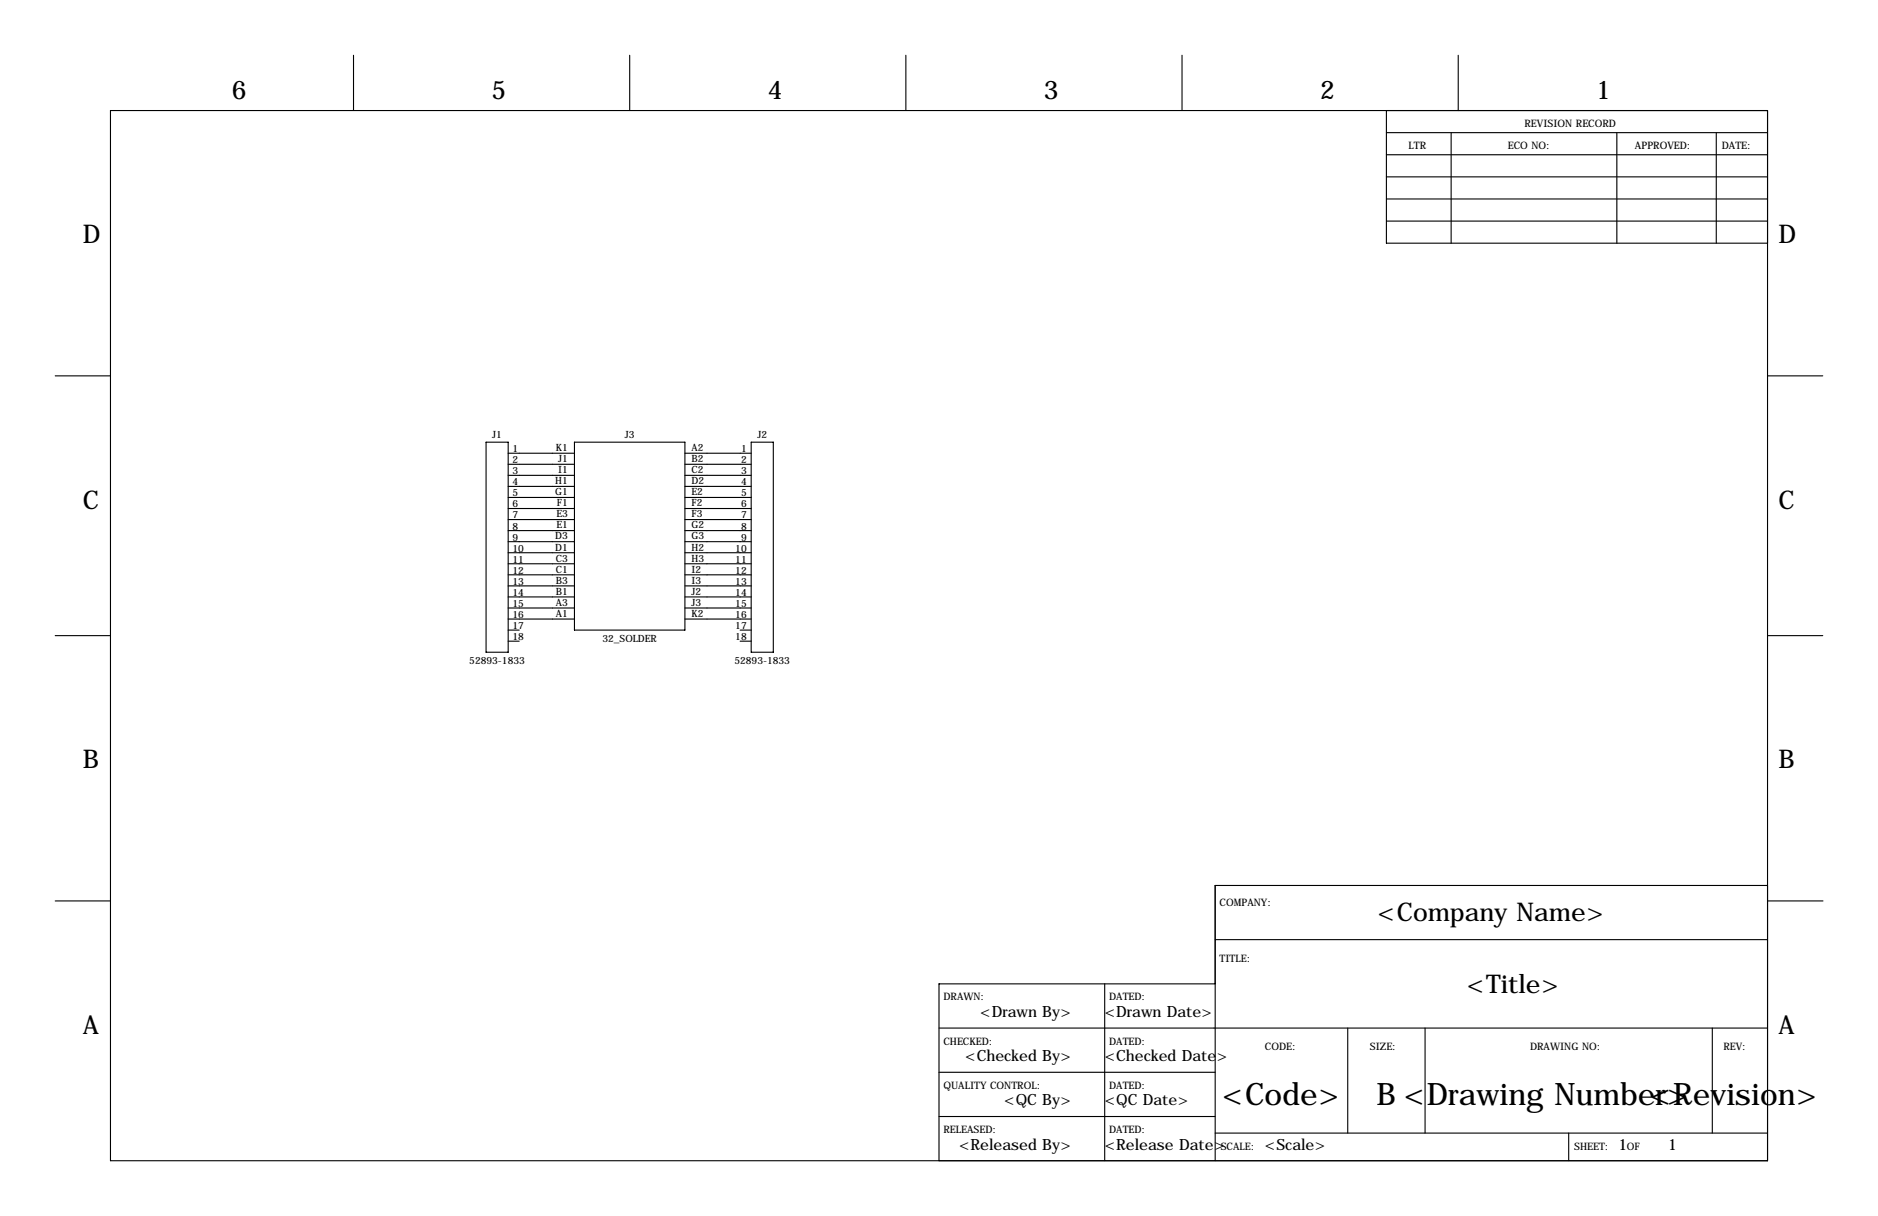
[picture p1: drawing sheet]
<svg xmlns="http://www.w3.org/2000/svg" width="432mm" height="279mm" viewBox="0 0 432 279" stroke-linecap="round" stroke-linejoin="round" font-family="sans-serif">
<defs><g id="words">
<g font-size="7.1">
<text x="281" y="254">&lt;Code&gt;</text>
<text x="316.5" y="254">B &lt;Drawing Number&gt;</text>
<text x="379.4" y="254">&lt;Revision&gt;</text>
</g>
<g font-size="5.9">
<text x="53.3" y="22.9">6</text>
<text x="113" y="22.9">5</text>
<text x="176.5" y="22.9">4</text>
<text x="240" y="22.9">3</text>
<text x="303.5" y="22.9">2</text>
<text x="367" y="22.9">1</text>
<text x="19" y="55.9">D</text>
<text x="408.9" y="55.9">D</text>
<text x="19" y="116.8">C</text>
<text x="408.9" y="116.8">C</text>
<text x="19" y="176.5">B</text>
<text x="408.9" y="176.5">B</text>
<text x="316.8" y="211.6">&lt;Company Name&gt;</text>
<text x="337.3" y="228.1">&lt;Title&gt;</text>
<text x="19" y="237.5">A</text>
<text x="408.9" y="237.5">A</text>
</g>
<g font-size="3.6">
<text x="225.4" y="233.7">&lt;Drawn By&gt;</text>
<text x="254" y="233.7">&lt;Drawn Date&gt;</text>
<text x="221.9" y="243.8">&lt;Checked By&gt;</text>
<text x="254" y="243.8">&lt;Checked Date&gt;</text>
<text x="230.9" y="254">&lt;QC By&gt;</text>
<text x="254" y="254">&lt;QC Date&gt;</text>
<text x="220.5" y="264.1">&lt;Released By&gt;</text>
<text x="254" y="264.1">&lt;Release Date&gt;</text>
<text x="290.8" y="264.1">&lt;Scale&gt;</text>
<text x="372.1" y="264.1">1</text>
<text x="383.5" y="264.1">1</text>
</g>
<g font-size="2.4">
<text x="350.5" y="29.2">REVISION RECORD</text>
<text x="323.8" y="34.3">LTR</text>
<text x="346.7" y="34.3">ECO NO:</text>
<text x="375.9" y="34.3">APPROVED:</text>
<text x="395.9" y="34.3">DATE:</text>
<text x="280.4" y="208.3">COMPANY:</text>
<text x="280.4" y="221">TITLE:</text>
<text x="216.9" y="229.9">DRAWN:</text>
<text x="255" y="229.9">DATED:</text>
<text x="216.9" y="240">CHECKED:</text>
<text x="255" y="240">DATED:</text>
<text x="290.8" y="241.3">CODE:</text>
<text x="315" y="241.3">SIZE:</text>
<text x="351.8" y="241.3">DRAWING NO:</text>
<text x="396.2" y="241.3">REV:</text>
<text x="216.9" y="250.2">QUALITY CONTROL:</text>
<text x="255" y="250.2">DATED:</text>
<text x="216.9" y="260.3">RELEASED:</text>
<text x="255" y="260.3">DATED:</text>
<text x="280.7" y="264.2">SCALE:</text>
<text x="361.9" y="264.2">SHEET:</text>
<text x="374" y="264.2">OF</text>
</g>
<g font-size="2.3">
<text x="113.2" y="100.6">J1</text>
<text x="143.7" y="100.6">J3</text>
<text x="174.1" y="100.6">J2</text>
<text x="117.9" y="103.9">1</text>
<text x="117.9" y="106.4">2</text>
<text x="127.8" y="103.6">K1</text>
<text x="128.3" y="106.2">J1</text>
<text x="159" y="103.6">A2</text>
<text x="159" y="106.2">B2</text>
<text x="170.4" y="103.9">1</text>
<text x="170.4" y="106.4">2</text>
<text x="117.9" y="109">3</text>
<text x="117.9" y="111.5">4</text>
<text x="127.7" y="111.3">H1</text>
<text x="127.7" y="113.8">G1</text>
<text x="128.3" y="108.7">I1</text>
<text x="159" y="108.7">C2</text>
<text x="159" y="111.3">D2</text>
<text x="159" y="113.8">E2</text>
<text x="170.4" y="109">3</text>
<text x="170.4" y="111.5">4</text>
<text x="117.9" y="114">5</text>
<text x="117.9" y="116.6">6</text>
<text x="117.9" y="119.1">7</text>
<text x="127.9" y="118.9">E3</text>
<text x="128.1" y="116.3">F1</text>
<text x="159" y="116.3">F2</text>
<text x="159" y="118.9">F3</text>
<text x="170.4" y="114">5</text>
<text x="170.4" y="116.6">6</text>
<text x="170.4" y="119.1">7</text>
<text x="117.9" y="121.7">8</text>
<text x="117.9" y="124.2">9</text>
<text x="127.7" y="124">D3</text>
<text x="127.9" y="121.4">E1</text>
<text x="159" y="121.4">G2</text>
<text x="159" y="124">G3</text>
<text x="170.4" y="121.7">8</text>
<text x="170.4" y="124.2">9</text>
<text x="117.9" y="126.7">10</text>
<text x="117.9" y="129.3">11</text>
<text x="117.9" y="131.8">12</text>
<text x="127.7" y="126.5">D1</text>
<text x="127.8" y="129">C3</text>
<text x="127.8" y="131.6">C1</text>
<text x="159" y="126.5">H2</text>
<text x="159" y="129">H3</text>
<text x="159" y="131.6">I2</text>
<text x="169.1" y="126.7">10</text>
<text x="169.1" y="129.3">11</text>
<text x="169.1" y="131.8">12</text>
<text x="117.9" y="134.4">13</text>
<text x="117.9" y="136.9">14</text>
<text x="127.8" y="134.1">B3</text>
<text x="127.8" y="136.7">B1</text>
<text x="159" y="134.1">I3</text>
<text x="159" y="136.7">J2</text>
<text x="169.1" y="134.4">13</text>
<text x="169.1" y="136.9">14</text>
<text x="117.9" y="139.4">15</text>
<text x="117.9" y="142">16</text>
<text x="127.8" y="139.2">A3</text>
<text x="127.8" y="141.7">A1</text>
<text x="159" y="139.2">J3</text>
<text x="159" y="141.7">K2</text>
<text x="169.1" y="139.4">15</text>
<text x="169.1" y="142">16</text>
<text x="117.9" y="144.5">17</text>
<text x="117.9" y="147.1">18</text>
<text x="138.5" y="147.4">32_SOLDER</text>
<text x="169.1" y="144.5">17</text>
<text x="169.1" y="147.1">18</text>
<text x="107.9" y="152.5">52893-1833</text>
<text x="168.9" y="152.5">52893-1833</text>
</g>
</g></defs>
<g fill="none" stroke="#000" stroke-width=".25">
<path d="M81.3 12.7v12.7M144.8 12.7v12.7M208.3 12.7v12.7M271.8 12.7v12.7M335.3 12.7v12.7M25.4 25.4h381v241.3h-381zM318.8 30.5h87.6M318.8 35.6h87.6M318.8 25.4v30.5h87.6M333.7 30.5v25.4M371.8 30.5v25.4M394.6 30.5v25.4"/>
<path d="M318.8 45.7h87.6M318.8 50.8h87.6M318.8 40.6h87.6M12.7 86.4h12.7M406.4 86.4h12.7M111.8 101.6h5v48.3h-5zM116.8 104.1h15.3M116.8 106.7h15.3M116.8 109.2h15.3M116.8 111.8h15.3M116.8 114.3h15.3M116.8 116.8h15.3"/>
<path d="M116.8 119.4h15.3M132.1 101.6h25.4v43.2h-25.4zM157.5 104.1h15.2M157.5 106.7h15.2M157.5 109.2h15.2M157.5 111.8h15.2M157.5 114.3h15.2M157.5 116.8h15.2M157.5 119.4h15.2M172.7 101.6h5.1v48.3h-5.1zM116.8 121.9h15.3M116.8 124.5h15.3"/>
<path d="M116.8 127h15.3M116.8 129.5h15.3M116.8 132.1h15.3M116.8 134.6h15.3M116.8 137.2h15.3M116.8 139.7h15.3M157.5 121.9h15.2M157.5 124.5h15.2M157.5 127h15.2M157.5 129.5h15.2M157.5 132.1h15.2M157.5 134.6h15.2"/>
<path d="M157.5 137.2h15.2M157.5 139.7h15.2M12.7 146h12.7M116.8 142.2h15.3M116.8 144.8h2.6M116.8 147.3h2.6M157.5 142.2h15.2M170.2 144.8h2.5M170.2 147.3h2.5M406.4 146h12.7M12.7 207h12.7M279.4 215.9h127"/>
<path d="M406.4 203.5h-127v63.2M406.5 207h12.7M215.9 236.2h190.5M254 226.1v40.6M279.4 226.1h-63.5v40.6M309.9 236.2v24.1M327.7 236.2v24.1M393.7 236.2v24.1M215.9 246.4h63.5M215.9 256.5h63.5M279.4 260.3h127M360.7 260.3v6.4"/>
</g>
<use href="#words"/>
</svg>
